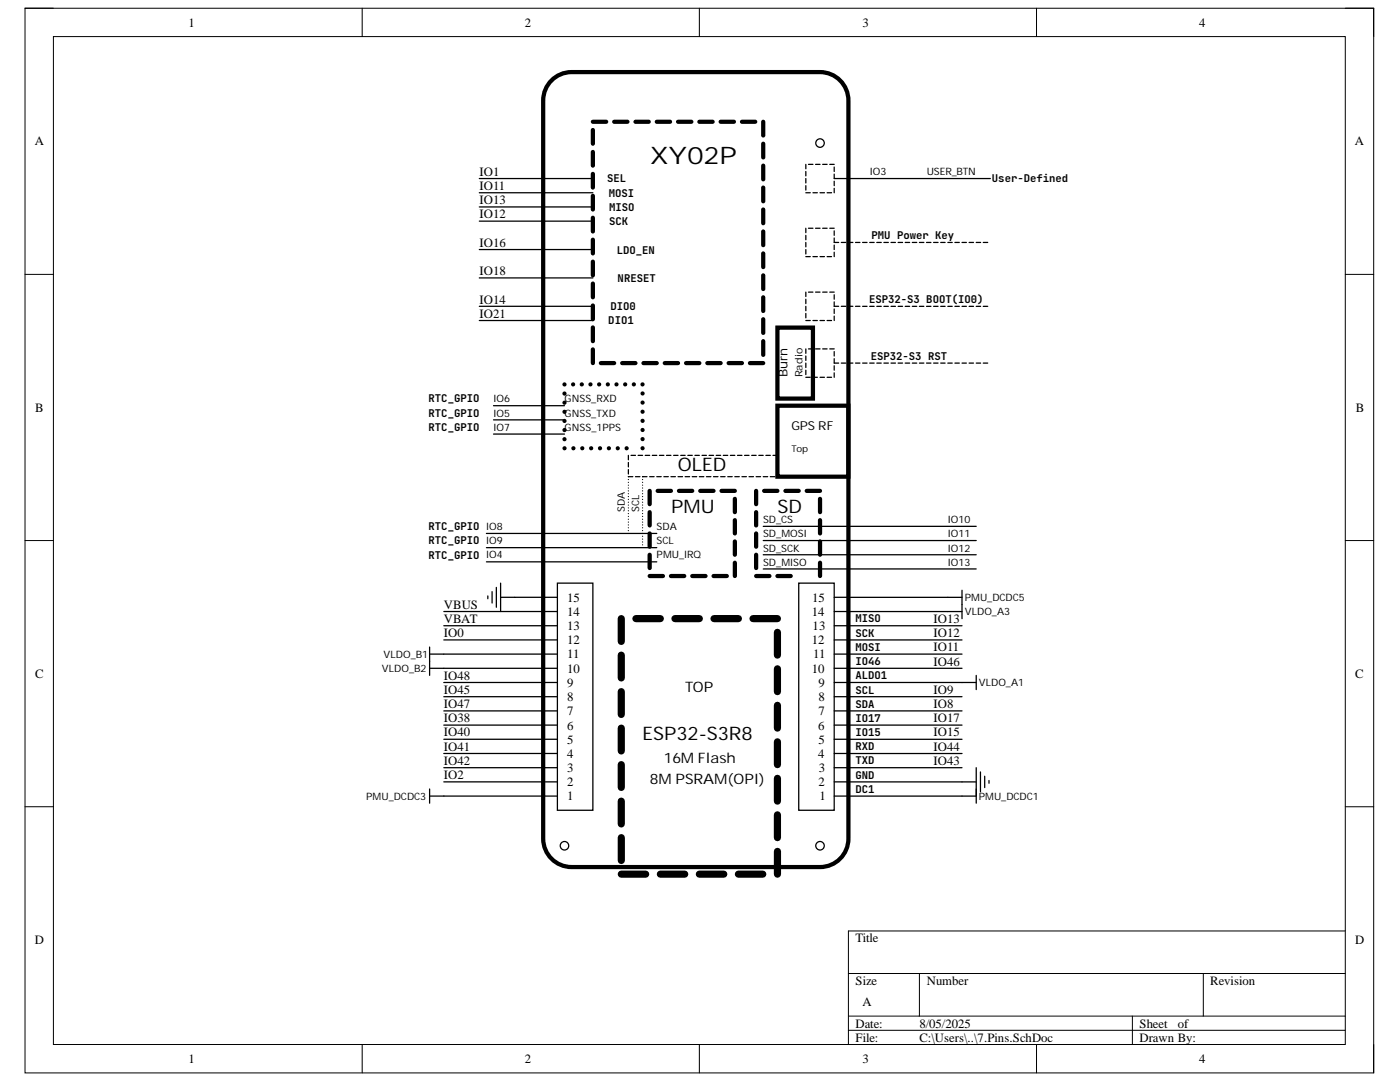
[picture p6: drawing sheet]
<svg xmlns="http://www.w3.org/2000/svg" width="279mm" height="216mm" viewBox="0 0 279 216" stroke-linecap="round" stroke-linejoin="round" font-family="sans-serif">
<defs><g id="words">
<text font-size="4.8" x="129.7" y="32.7">XY02P</text>
<g font-size="3.7">
<text x="135.3" y="93.9">OLED</text>
<text x="133.9" y="102.4">PMU</text>
<text x="155.2" y="102.4">SD</text>
<text x="128.3" y="147.7">ESP32-S3R8</text>
</g>
<g font-size="2.9">
<text x="136.7" y="138">TOP</text>
<text x="132.5" y="152.3">16M Flash</text>
<text x="129.7" y="156.5">8M PSRAM(OPI)</text>
</g>
<g font-size="2.5">
<text x="37.6" y="5.3">1</text>
<text x="104.7" y="5.3">2</text>
<text x="172.2" y="5.3">3</text>
<text x="239.3" y="5.3">4</text>
<text x="6.9" y="29">A</text>
<text x="270.4" y="29">A</text>
<text x="95.7" y="35.1">IO1</text>
<text x="95.7" y="37.9">IO11</text>
<text x="95.7" y="40.8">IO13</text>
<text x="95.7" y="43.6">IO12</text>
<text x="95.7" y="49.2">IO16</text>
<text x="95.7" y="54.9">IO18</text>
<text x="95.7" y="60.6">IO14</text>
<text x="95.7" y="63.4">IO21</text>
<text x="157.2" y="75.3" transform="rotate(-90 157.2 75.3)">Burn</text>
<text x="7" y="82.1">B</text>
<text x="270.6" y="82.1">B</text>
<text x="157.9" y="85.8">GPS RF</text>
<text x="88.6" y="121.5">VBUS</text>
<text x="88.6" y="124.3">VBAT</text>
<text x="113.2" y="125.7">13</text>
<text x="113.2" y="122.9">14</text>
<text x="113.2" y="120">15</text>
<text x="162" y="122.9">14</text>
<text x="162.1" y="120">15</text>
<text x="162.2" y="125.7">13</text>
<text x="186.3" y="124.3">IO13</text>
<text x="88.6" y="127.1">IO0</text>
<text x="113.2" y="131.4">11</text>
<text x="113.2" y="128.6">12</text>
<text x="162" y="128.6">12</text>
<text x="162.3" y="131.4">11</text>
<text x="186.3" y="127.1">IO12</text>
<text x="186.3" y="129.9">IO11</text>
<text x="7" y="135.3">C</text>
<text x="88.6" y="135.6">IO48</text>
<text x="113.2" y="137">9</text>
<text x="113.2" y="134.2">10</text>
<text x="162" y="134.2">10</text>
<text x="163.4" y="137">9</text>
<text x="186.3" y="132.8">IO46</text>
<text x="270.5" y="135.3">C</text>
<text x="88.6" y="141.3">IO47</text>
<text x="88.6" y="138.5">IO45</text>
<text x="113.2" y="142.7">7</text>
<text x="113.2" y="139.9">8</text>
<text x="163.4" y="142.7">7</text>
<text x="163.4" y="139.9">8</text>
<text x="186.3" y="141.3">IO8</text>
<text x="186.3" y="138.5">IO9</text>
<text x="88.6" y="149.8">IO41</text>
<text x="88.6" y="146.9">IO40</text>
<text x="88.6" y="144.1">IO38</text>
<text x="113.2" y="148.4">5</text>
<text x="113.2" y="145.6">6</text>
<text x="163.3" y="145.6">6</text>
<text x="163.4" y="148.4">5</text>
<text x="186.3" y="149.8">IO44</text>
<text x="186.3" y="146.9">IO15</text>
<text x="186.3" y="144.1">IO17</text>
<text x="88.6" y="155.5">IO2</text>
<text x="88.6" y="152.6">IO42</text>
<text x="113.2" y="154">3</text>
<text x="113.2" y="151.2">4</text>
<text x="163.3" y="151.2">4</text>
<text x="163.4" y="154">3</text>
<text x="186.3" y="152.6">IO43</text>
<text x="113.2" y="159.7">1</text>
<text x="113.2" y="156.9">2</text>
<text x="163.4" y="156.9">2</text>
<text x="163.5" y="159.7">1</text>
<text x="6.9" y="188.4">D</text>
<text x="170.7" y="188">Title</text>
<text x="270.5" y="188.4">D</text>
<text x="170.7" y="196.5">Size</text>
<text x="184.9" y="196.5">Number</text>
<text x="241.5" y="196.5">Revision</text>
<text x="172.2" y="200.8">A</text>
<text x="170.7" y="205">Date:</text>
<text x="170.7" y="207.8">File:</text>
<text x="183.5" y="205">8/05/2025</text>
<text x="183.5" y="207.8">C:\Users\..\7.Pins.SchDoc</text>
<text x="227.4" y="205">Sheet</text>
<text x="227.4" y="207.8">Drawn By:</text>
<text x="235" y="205">of</text>
<text x="37.6" y="212.1">1</text>
<text x="104.7" y="212.1">2</text>
<text x="172.2" y="212.1">3</text>
<text x="239.3" y="212.1">4</text>
</g>
<g font-size="2.1">
<text x="121.1" y="36.4">SEL</text>
<text x="121.5" y="39.3">MOSI</text>
<text x="198" y="36.4">User-Defined</text>
<text x="121.6" y="42">MISO</text>
<text x="121.6" y="44.9">SCK</text>
<text x="173.9" y="47.7">PMU Power Key</text>
<text x="123.1" y="50.6">LDO_EN</text>
<text x="123.3" y="56.3">NRESET</text>
<text x="121.4" y="64.7">DIO1</text>
<text x="121.8" y="61.9">DIO0</text>
<text x="173.4" y="60.5">ESP32-S3 BOOT(IO0)</text>
<text x="173.8" y="71.8">ESP32-S3 RST</text>
<text x="85.5" y="83.2">RTC_GPIO</text>
<text x="85.5" y="80.3">RTC_GPIO</text>
<text x="85.5" y="85.9">RTC_GPIO</text>
<text x="85.5" y="105.8">RTC_GPIO IO8</text>
<text x="85.5" y="108.6">RTC_GPIO IO9</text>
<text x="85.5" y="111.5">RTC_GPIO IO4</text>
<text x="170.7" y="124.2">MISO</text>
<text x="170.7" y="127">SCK</text>
<text x="170.7" y="129.8">MOSI</text>
<text x="170.7" y="132.7">IO46</text>
<text x="170.7" y="135.5">ALDO1</text>
<text x="170.7" y="141.2">SDA</text>
<text x="170.7" y="138.4">SCL</text>
<text x="170.7" y="149.7">RXD</text>
<text x="170.7" y="146.8">IO15</text>
<text x="170.7" y="144.1">IO17</text>
<text x="170.7" y="155.4">GND</text>
<text x="170.7" y="152.5">TXD</text>
<text x="170.7" y="158.2">DC1</text>
</g>
<g font-size="2">
<text x="173.6" y="34.9">IO3</text>
<text x="184.9" y="34.9">USER_BTN</text>
<text x="160.1" y="75.3" transform="rotate(-90 160.1 75.3)">Radio</text>
<text x="98.5" y="83.2">IO5</text>
<text x="98.5" y="80.3">IO6</text>
<text x="112.7" y="83.2">GNSS_TXD</text>
<text x="112.7" y="80.3">GNSS_RXD</text>
<text x="98.5" y="85.9">IO7</text>
<text x="112.7" y="85.9">GNSS_1PPS</text>
<text x="124.7" y="102.2" transform="rotate(-90 124.7 102.2)">SDA</text>
<text x="127.6" y="102.2" transform="rotate(-90 127.6 102.2)">SCL</text>
<text x="131" y="105.7">SDA</text>
<text x="152.3" y="107.2">SD_MOSI</text>
<text x="152.3" y="104.4">SD_CS</text>
<text x="189.2" y="104.4">IO10</text>
<text x="189.2" y="107.2">IO11</text>
<text x="131" y="111.4">PMU_IRQ</text>
<text x="131" y="108.6">SCL</text>
<text x="152.3" y="110">SD_SCK</text>
<text x="152.3" y="112.8">SD_MISO</text>
<text x="189.2" y="110">IO12</text>
<text x="189.2" y="112.8">IO13</text>
<text x="192.6" y="119.9">PMU_DCDC5</text>
<text x="192.6" y="122.7">VLDO_A3</text>
<text x="76.6" y="131.3">VLDO_B1</text>
<text x="76.2" y="134.1">VLDO_B2</text>
<text x="195.3" y="136.9">VLDO_A1</text>
<text x="73.1" y="159.6">PMU_DCDC3</text>
<text x="195.3" y="159.6">PMU_DCDC1</text>
</g>
<text font-size="1.9" x="157.9" y="90.3">Top</text>
</g></defs>
<path d="M5 1.6h269.1v212.5h-269.1z" fill="none" stroke="#000" stroke-width=".2"/>
<path d="M10.7 7.3h257.8v201.1h-257.8z" fill-rule="evenodd" fill="#fff"/>
<g fill="none" stroke="#000" stroke-width=".2">
<path d="M5 1.6h5.7M10.7 7.3h257.8v201.1h-257.8zM72.3 1.6v5.7M139.6 1.6v5.7M206.9 1.6v5.7M268.5 1.6h5.6v5.7M5 54.7h5.7M268.5 54.8h5.6M5 107.9h5.7M268.5 107.9h5.6M5 161h5.7M268.5 161h5.6"/>
<path d="M169.3 194.3h99.2M183.5 194.3v8.5M240.1 194.3v8.5M268.5 185.8h-99.2v22.6M72.3 208.4v5.7M139.6 208.4v5.7M169.3 202.8h99.2M169.3 205.6h99.2M206.9 208.4v5.7M226 202.8v5.6M274.1 208.4v5.7"/>
</g>
<g fill="none" stroke="#000" stroke-width=".25">
<path d="M95.7 38.5h22.6M95.7 35.6h22.6M160.8 32.8v.9M160.8 34.2v.9M160.8 35.6v.9M160.8 37v.9M160.8 38.5h.9M161.3 32.8h.9M162.2 38.5h.9M162.8 32.8h.9M163.7 38.5h.8M164.2 32.8h.9"/>
<path d="M165.1 38.5h.9M165.6 32.8h.9M166.5 33.3v.9M166.5 34.7v.9h31.1M166.5 36.2v.8M166.5 37.6v.9M95.7 41.3h22.6M95.7 44.1h22.6M95.7 49.8h22.6M95.7 55.5h22.6M160.8 45.5v.9M160.8 47v.8"/>
<path d="M160.8 48.4v.9M160.8 49.8v.9M160.8 58.3v.9M160.8 59.7v.9M160.8 51.2h.9M161.3 45.5h.9M161.3 58.3h.9M162.2 51.2h.9M162.8 45.5h.9M162.8 58.3h.9M163.7 51.2h.8M164.2 45.5h.9"/>
<path d="M164.2 58.3h.9M165.1 51.2h.9M165.6 45.5h.9M165.6 58.3h.9M166.5 46.1v.9M166.5 47.5v.9h.9M166.5 48.9v.9M166.5 50.3v.9M166.5 58.8v.9M167.9 48.4h.9M169.3 48.4h.9M170.7 48.4h.9"/>
<path d="M172.2 48.4h.8M173.6 48.4h.9M175 48.4h.9M176.4 48.4h.9M177.8 48.4h.9M179.2 48.4h.9M180.7 48.4h.8M182.1 48.4h.9M183.5 48.4h.9M184.9 48.4h.9M186.3 48.4h.9M187.7 48.4h.9"/>
<path d="M189.2 48.4h.8M190.6 48.4h.9M192 48.4h.9M193.4 48.4h.9M194.8 48.4h.9M196.2 48.4h.9M95.7 64h22.6M95.7 61.1h22.6M160.8 61.1v.9M160.8 62.5v.9M160.8 69.6v.9M160.8 71v.9"/>
<path d="M160.8 72.5v.8M160.8 73.9v.9M160.8 64h.9M160.8 75.3h.9M161.3 69.6h.9M162.2 64h.9M162.2 75.3h.9M162.8 69.6h.9M163.7 64h.8M163.7 75.3h.8M164.2 69.6h.9M165.1 64h.9"/>
<path d="M165.1 75.3h.9M165.6 69.6h.9M166.5 60.2v.9h.9M166.5 61.7v.8M166.5 63.1v.9M166.5 70.2v.8M166.5 71.6v.9h.9M166.5 73v.9M166.5 74.4v.9M167.9 61.1h.9M167.9 72.5h.9M169.3 61.1h.9"/>
<path d="M169.3 72.5h.9M170.7 61.1h.9M170.7 72.5h.9M172.2 61.1h.8M172.2 72.5h.8M173.6 61.1h.9M173.6 72.5h.9M175 61.1h.9M175 72.5h.9M176.4 61.1h.9M176.4 72.5h.9M177.8 61.1h.9"/>
<path d="M177.8 72.5h.9M179.2 61.1h.9M179.2 72.5h.9M180.7 61.1h.8M180.7 72.5h.8M182.1 61.1h.9M182.1 72.5h.9M183.5 61.1h.9M183.5 72.5h.9M184.9 61.1h.9M184.9 72.5h.9M186.3 61.1h.9"/>
<path d="M186.3 72.5h.9M187.7 61.1h.9M187.7 72.5h.9M189.2 61.1h.8M189.2 72.5h.8M190.6 61.1h.9M190.6 72.5h.9M192 61.1h.9M192 72.5h.9M193.4 61.1h.9M193.4 72.5h.9M194.8 61.1h.9"/>
<path d="M194.8 72.5h.9M196.2 61.1h.9M196.2 72.5h.9M98.5 83.8h14.2M98.5 86.6h14.2M98.5 81h14.2M125.4 90.9v.8M125.4 92.3v.9M125.4 93.7v.9M125.4 95.1h.1M125.4 95.7h.1M125.4 96.2v.1"/>
<path d="M125.4 96.8h.1M125.4 97.4h.1M125.4 97.9v.1M125.4 98.5h.1M125.4 99.1h.1M125.4 99.6v.1M125.4 95.1h.9M125.9 90.9h.9M126.8 95.1h.9M127.4 90.9h.8M128.2 95.1h.9M128.2 95.1h.1"/>
<path d="M128.2 95.7h.1M128.2 96.2v.1M128.2 96.8h.1M128.2 97.4h.1M128.2 97.9v.1M128.2 98.5h.1M128.2 99.1h.1M128.2 99.6v.1M128.8 90.9h.9M129.7 95.1h.8M130.2 90.9h.9M131.1 95.1h.9"/>
<path d="M131.6 90.9h.9M132.5 95.1h.9M133 90.9h.9M133.9 95.1h.9M134.4 90.9h.9M135.3 95.1h.9M135.9 90.9h.8M136.7 95.1h.9M137.3 90.9h.9M138.2 95.1h.8M138.7 90.9h.9M139.6 95.1h.9"/>
<path d="M140.1 90.9h.9M141 95.1h.9M141.5 90.9h.9M142.4 95.1h.9M142.9 90.9h.9M143.8 95.1h.9M144.4 90.9h.8M145.2 95.1h.9M145.8 90.9h.9M146.7 95.1h.8M147.2 90.9h.9M148.1 95.1h.9"/>
<path d="M148.6 90.9h.9M149.5 95.1h.9M150 90.9h.9M150.9 95.1h.9M151.4 90.9h.9M152.3 95.1h.9M152.9 90.9h.8M153.7 95.1h.9M154.3 90.9h.9M155.2 91.4v.9M155.2 92.8v.9M155.2 94.2v.9"/>
<path d="M97.1 112.1h34M97.1 106.4h34M97.1 109.3h34M97.4 118.9v.6M98.2 118.1v2.2M99.1 117.2v4M99.9 119.2h11.3M99.9 116.4v5.6M111.2 116.4h7.1v45.3h-7.1zM125.4 100.2h.1M125.4 100.8h.1M125.4 101.3v.1"/>
<path d="M125.4 101.9h.1M125.4 102.5h.1M125.4 103h.1M125.4 103.6h.1M125.4 104.2h.1M125.4 104.7v.1M125.4 105.3h.1M125.4 105.9h.1M128.2 100.2h.1M128.2 100.8h.1M128.2 101.3v.1M128.2 101.9h.1"/>
<path d="M128.2 102.5h.1M128.2 103h.1M128.2 103.6h.1M128.2 104.2h.1M128.2 104.7v.1M128.2 105.3h.1M128.2 105.9h.1M128.2 106.4h.1M128.2 107h.1M128.2 107.6h.1M128.2 108.1v.1M128.2 108.7h.1"/>
<path d="M152.3 105h42.5M152.3 107.9h42.5M152.3 110.7h42.5M152.3 113.5h42.5M159.4 116.4h7.1v45.3h-7.1zM166.5 119.2h25.5M192 117.8v5.6M85.7 133.4h25.5M85.7 130.5h25.5M85.7 129.1v5.7M88.6 139h22.6M88.6 136.2h22.6"/>
<path d="M88.6 127.7h22.6M88.6 124.9h22.6M88.6 122h22.6M166.5 139h25.5M166.5 136.2h28.3M166.5 133.4h25.5M166.5 130.5h25.5M166.5 127.7h25.5M166.5 124.9h2.8M166.5 122h25.5M169.3 124.9h22.7M194.8 134.8v2.8"/>
<path d="M85.7 158.8h25.5M85.7 157.4v2.9M88.6 156h22.6M88.6 153.2h22.6M88.6 150.3h22.6M88.6 147.5h22.6M88.6 144.7h22.6M88.6 141.9h22.6M166.5 158.8l28.3 .1M166.5 156h28.3M166.5 153.2h25.5M166.5 150.3h2.8"/>
<path d="M166.5 147.5h25.5M166.5 144.7h25.5M166.5 141.9h25.5M169.3 150.4h22.7M194.8 153.2v7.1M195.7 154v4M196.5 154.9v2.3M197.4 155.7v.6"/>
<circle cx="163.7" cy="28.5" r=".85"/>
<circle cx="112.7" cy="168.8" r=".85"/>
<circle cx="163.7" cy="168.8" r=".85"/>
</g>
<g fill="none" stroke="#000" stroke-width=".85">
<path d="M110.1 16a5.7 5.7 0 0 1 4-1.6h49.6a5.7 5.7 0 0 1 5.6 5.7v147.2a5.7 5.7 0 0 1-5.6 5.7h-49.6a5.7 5.7 0 0 1-5.7-5.7v-147.2a5.6 5.6 0 0 1 1.7-4.1zM118.3 25.9v2.8M118.3 30.3v2.8M118.3 34.7v2.7M118.3 39.1v2.7M118.3 24.3h2.7M122.6 24.3h2.6M126.8 24.3h2.7M131.1 24.3h2.6M135.3 24.3h2.7M139.6 24.3h2.6M143.8 24.3h2.7"/>
<path d="M148.1 24.3h2.6M152.3 24.3v2.7M152.3 28.7v2.7M152.3 33.1v2.7M152.3 37.4v2.8M118.3 43.5v2.7M118.3 47.8v2.8M118.3 52.2v2.7M118.3 56.6v2.7M152.3 41.8v2.7M152.3 46.2v2.7M152.3 50.6v2.7"/>
<path d="M152.3 54.9v2.8M152.3 59.3v2.8M112.7 76.7h.1M112.7 78.5h.1M114.4 76.7h.1M116.1 76.7h.1M117.8 76.7h.1M118.3 61v2.7M118.3 65.3v2.8M118.3 69.7v2.8M119.6 76.7h.1M119.9 72.5h2.7"/>
<path d="M121.3 76.7h.1M123 76.7h.1M124.2 72.5h2.6M124.8 76.7h.1M126.5 76.7h.1M128.2 76.7h.1M128.2 78.5h.1M128.4 72.5h2.7M132.7 72.5h2.6M136.9 72.5h2.7M141.2 72.5h2.6M145.4 72.5h2.7"/>
<path d="M149.7 72.5h2.6M152.3 63.7v2.7M152.3 68.1v2.7M155.2 65.4h7v14.1h-7zM112.7 80.3v.1M112.7 82.2h.1M112.7 84h.1M112.7 85.8h.1M112.7 87.6h.1M112.7 89.4h.1M114.4 89.4h.1M116.2 89.4h.1"/>
<path d="M118 89.4h.1M119.7 89.4h.1M121.5 89.4h.1M123.3 89.4h.1M125.1 89.4h.1M128.2 80.3h.1M128.2 82.1v.1M128.2 84h.1M128.2 85.8h.1M128.2 87.6h.1M128.2 89.4h.1M129.7 97.9v2.7"/>
<path d="M131.2 97.9h2.7M135.5 97.9h2.7M139.7 97.9h2.7M144 97.9h2.7M146.7 99.5v2.7M150.9 97.9v2.7M152.5 97.9h2.7M155.2 81h14.1v14.1h-14.1zM156.7 97.9h2.7M161 97.9h2.7M163.7 99.5v2.7M129.7 102.2v2.7"/>
<path d="M129.7 106.4v2.7M129.7 110.7v2.6M129.7 114.9h2.6M133.9 114.9h2.7M138.2 114.9h2.6M142.4 114.9h2.7M146.7 103.8v2.6M146.7 108v2.7M146.7 112.3v2.6M150.9 114.9h2.7M150.9 102.2v2.7M150.9 106.4v2.7"/>
<path d="M150.9 110.7v2.6M155.2 114.9h2.6M163.7 103.8v2.6M163.7 108v2.7M163.7 112.3v2.6"/>
</g>
<g fill="none" stroke="#000" stroke-width="1.4">
<path d="M124 123.4v4.6M124 130.7v4.6M124 138v4.6M126.9 123.4h4.9M134.7 123.4h4.9M142.5 123.4h4.9M150.3 123.4h4.9M155.2 126.2v4.5M155.2 133.5v4.5M124 145.3v4.5M124 152.6v4.5M124 159.9v4.5"/>
<path d="M155.2 140.7v4.6M155.2 148v4.6M155.2 155.3v4.6M124 167.1v4.6M124 174.4h4.9M131.8 174.4h4.9M139.6 174.4h4.8M147.4 174.4h4.8M155.2 162.6v4.5M155.2 169.9v4.5"/>
</g>
<use href="#words"/>
</svg>
